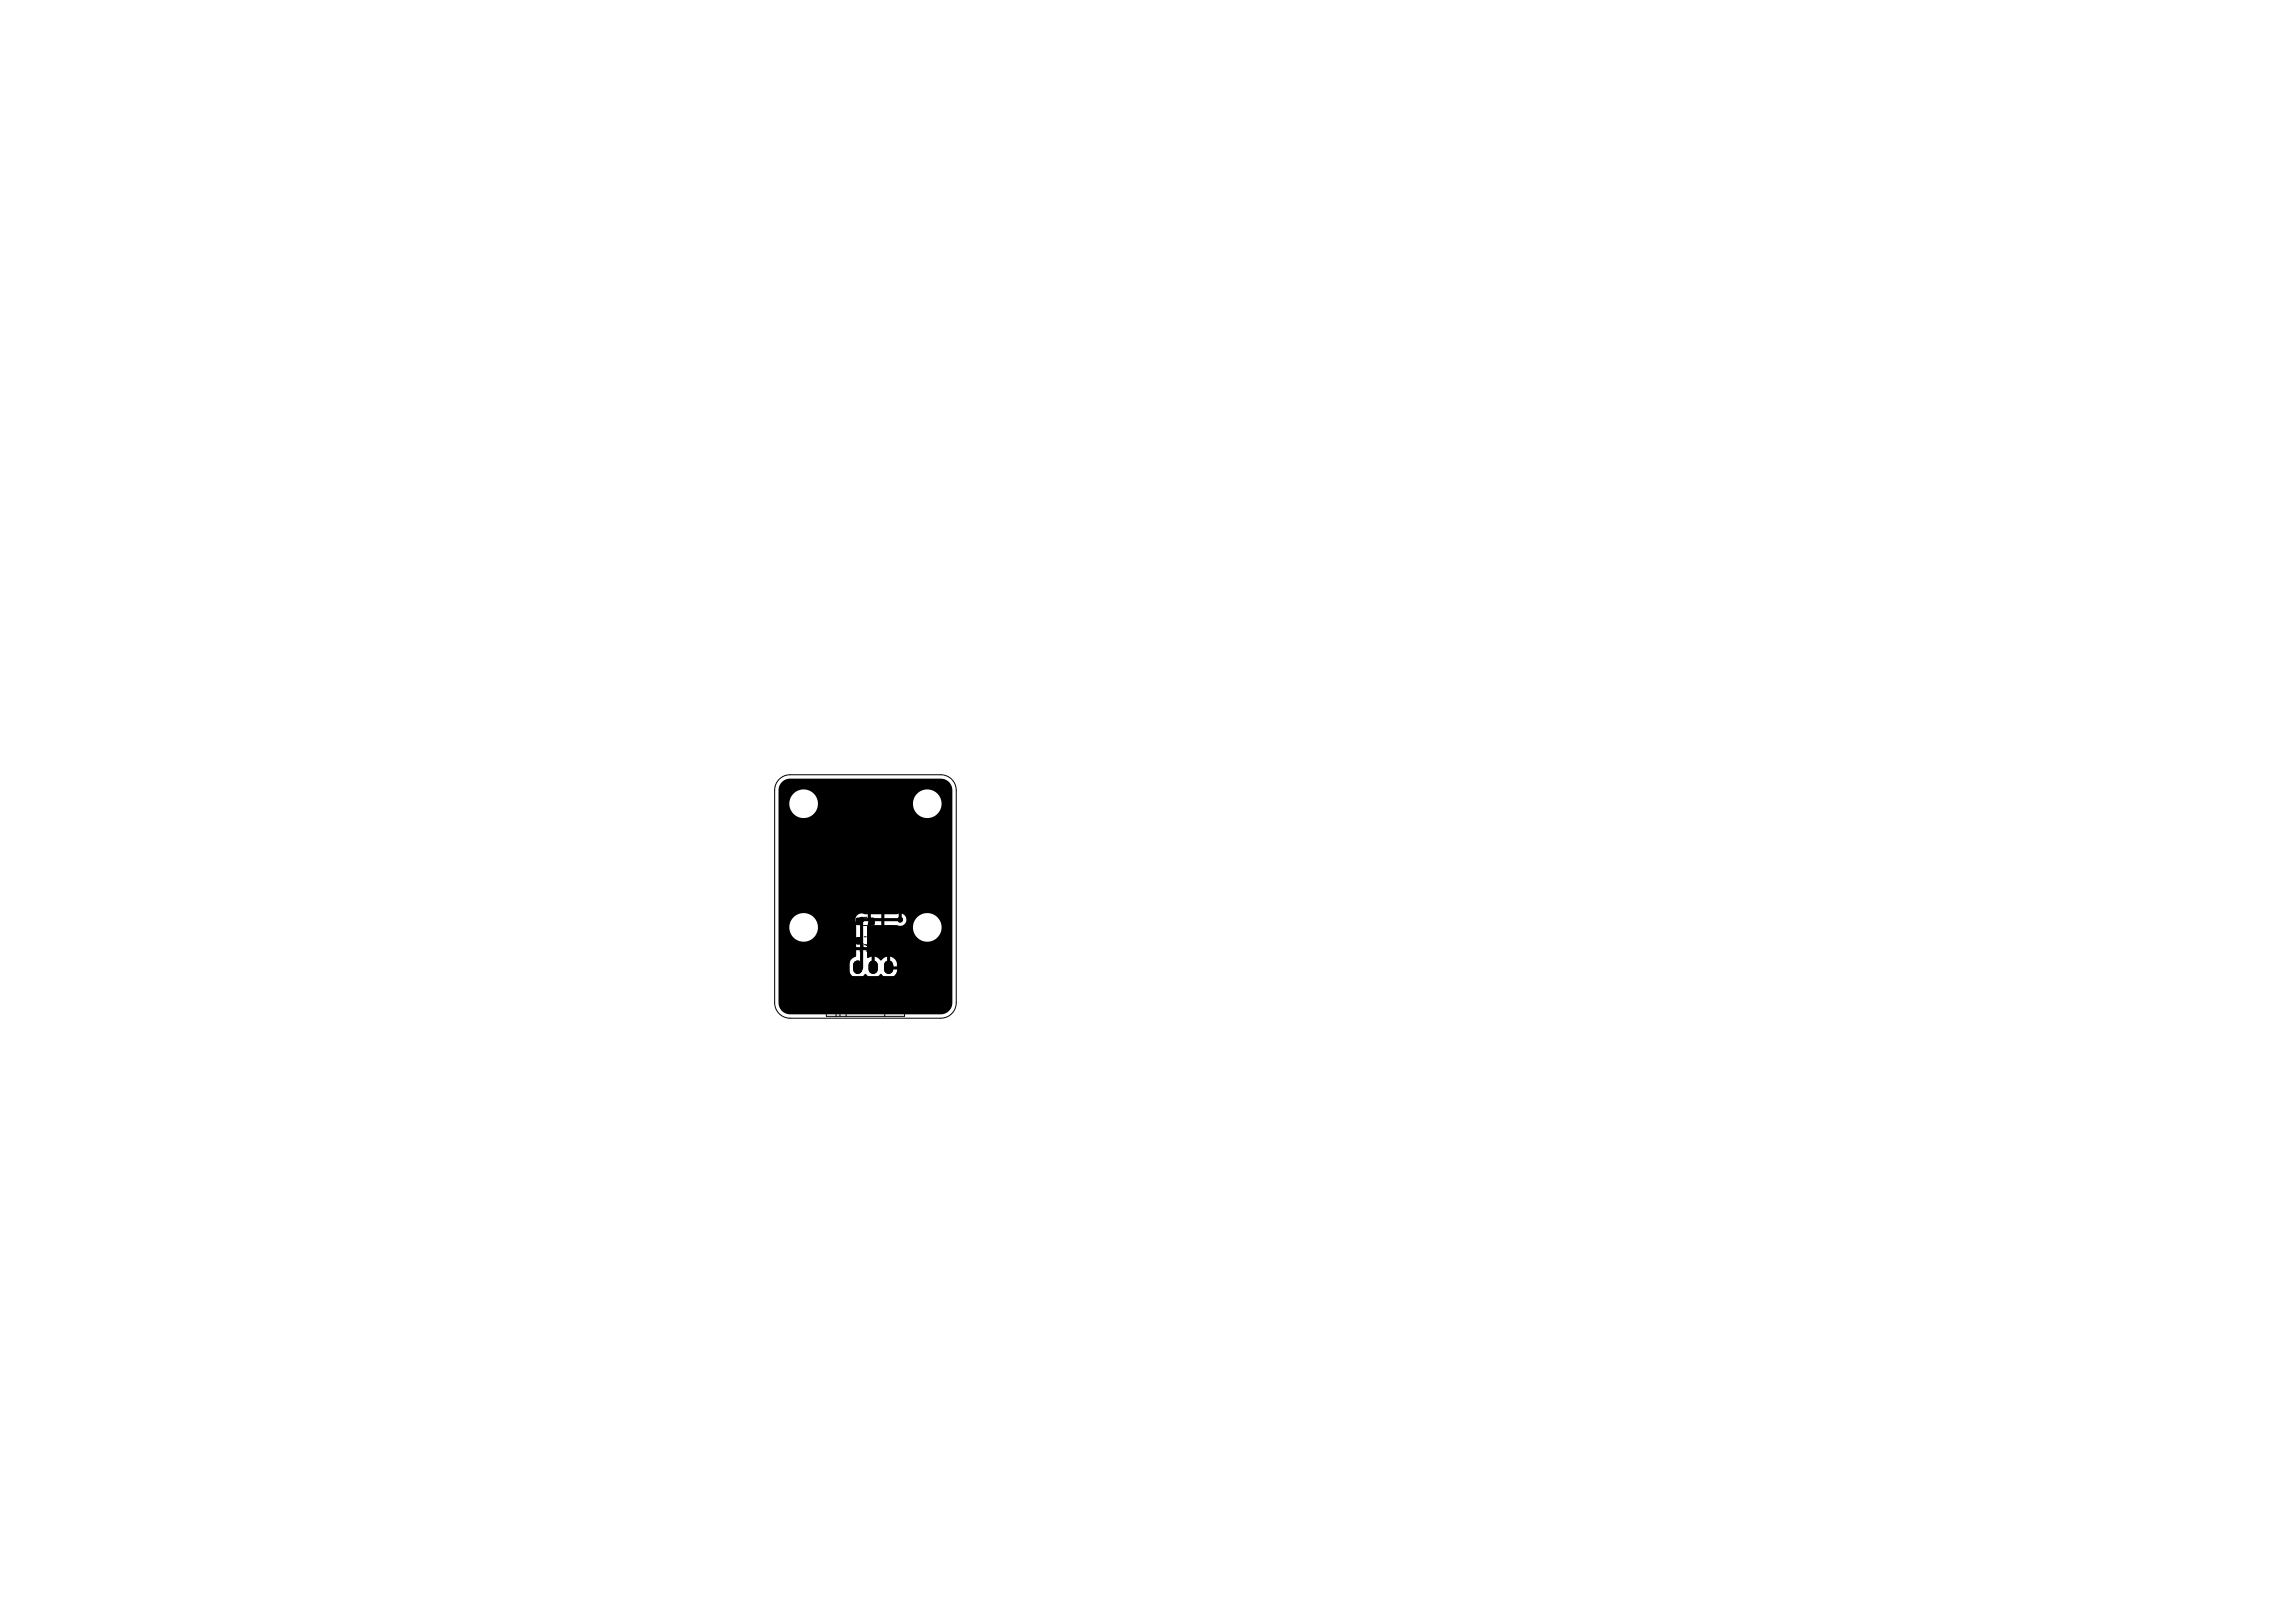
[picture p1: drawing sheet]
<svg xmlns="http://www.w3.org/2000/svg" width="297mm" height="210mm" viewBox="0 0 297 210" stroke-linecap="round" stroke-linejoin="round" font-family="sans-serif">
<defs><g id="words">
<text font-size="1" x="111" y="123.4">J1</text>
</g></defs>
<g fill="none" stroke="#000" stroke-width=".13">
<path d="M100.8 100.8a2 2 0 0 1 1.4-.6h19.6a2 2 0 0 1 1.9 2.1l.1 27.5a2 2 0 0 1-2.1 2h-19.5a2 2 0 0 1-2-2v-27.6a2 2 0 0 1 .6-1.4zM103.2 110.7v-.7l1.2-1.1h4l1.1 1.1v.7M103.2 113.3v.7l1.2 1.2h4l1.1-1.2v-.7M107.7 116.7h.5M107.7 117.7h.5M111.7 118.7h.5M111.7 119.7h.5M114.4 110.7v-.7l1.2-1.1h4l1.2 1.1v.7M114.4 113.3v.7l1.2 1.2h4l1.2-1.2v-.7M115.7 116.7h.5M115.7 117.7h.5M107.7 127.6h1v1.6h-1z"/>
<path d="M107.9 125.3v-1.6h-1v7.8h10.2v-7.8h-1v1.6M108.1 124.1v1.2h-1.2M108.2 129.3v2.2M108.2 120.7v.5M108.7 129.3v2.2M109.2 120.7v.5M109.5 131.5v-4.3h5v4.3M111.8 121.2h.3M111.8 122.2h.3M114.7 120.8v.3M115.3 127.6h1v1.6h-1zM115.7 120.8v.3"/>
<path d="M115.9 125.3h1.2M119.7 127.2h.5M119.7 128.2h.5M119.7 124.7h.5M119.7 125.7h.5"/>
</g>
<g fill="#000">
<path d="M102.5 111.1l.4-.1h1.1l.3 .1 .1 .4v1.1l-.1 .3-.4 .1h-1.1l-.3-.1-.1-.4v-1.1zM106.8 116.8h.7v.8h-.7zM108.5 111.1l.4-.1h1.1l.3 .1 .1 .4v1.1l-.1 .3-.4 .1h-1.1l-.3-.1-.1-.4v-1.1zM108.5 116.8h.6v.8h-.6zM110.8 118.8h.7v.8h-.7zM112.5 118.8h.6v.8h-.6zM113.7 111.1l.4-.1h1.1l.3 .1 .1 .4v1.1l-.1 .3-.4 .1h-1.1l-.3-.1-.1-.4v-1.1zM114.8 116.8h.7v.8h-.7zM116.5 116.8h.6v.8h-.6zM119.7 111.1l.4-.1h1.1l.3 .1 .1 .4v1.1l-.1 .3-.4 .1h-1.1l-.3-.1-.1-.4v-1.1zM101.1 101.3l.5-.4 .7-.1h19.5a1.5 1.5 0 0 1 1.4 1.5v27.5a1.5 1.5 0 0 1-1.5 1.4h-19.5a1.5 1.5 0 0 1-1.4-1.5v-4.9h9.1a1.73 1.73 0 0 0 .2 1.2 1.13 1.13 0 0 0 1.9 0h.1a1.12 1.12 0 0 0 1.9 0h.1a1.1 1.1 0 0 0 1.2 .5 1.1 1.1 0 0 0 .8-1 1.73 1.73 0 0 0-.2-1.2 1.13 1.13 0 0 0-1.9 0h-.1a1.23 1.23 0 0 0-1.6-.3l-.1-4.1h5.9a1.85 1.85 0 0 0 2.6 1.8 1.85 1.85 0 0 0 .5-3.1 1.85 1.85 0 0 0-3 1l-.1 .3h-5.9l.1-.2h3.8a.81 .81 0 0 0 1.2-.7 .81 .81 0 0 0-1.2-.7h-4.2a.81 .81 0 0 0-1 .2 .81 .81 0 0 0-.1 .9v4.3l-.1 .1a1.1 1.1 0 0 0-.8 1h-9.1v-4.9h1.3v.2a1.85 1.85 0 0 0 2.9 1.5 1.85 1.85 0 0 0 0-3.2 1.85 1.85 0 0 0-2.9 1.5h-1.3v-16h1.3v.2a1.85 1.85 0 0 0 2 1.8 1.85 1.85 0 0 0 1.8-2h12.2v.2a1.85 1.85 0 0 0 2.9 1.5 1.85 1.85 0 0 0 0-3.2 1.85 1.85 0 0 0-2.9 1.5h-12.2l-.1-.3a1.85 1.85 0 0 0-1.9-1.5 1.85 1.85 0 0 0-1.8 1.8h-1.3v-1.9zM108.5 124.3h.8l.3 .1v1.4l-.2 .2h-.8l-.2-.1v-1.4z"/>
<path d="M108.3 121.5h.8v.6h-.8zM108.3 119.8h.8v.7h-.8zM110.8 121.3h.2h.6v.2v.6l-.2 .1-.6-.1v-.1zM112.4 121.3h.1h.6l.1 .2-.1 .6-.1 .1-.6-.1-.1-.1zM114.8 121.4l.2-.1 .6 .1 .1 .1-.1 .6-.1 .1-.7-.1-.1-.1zM114.8 119.8h.2h.6l.1 .2-.1 .6-.1 .1-.7-.1-.1-.2zM118.8 124.8h.7v.8h-.7zM118.8 127.3h.7v.8h-.7zM120.5 124.8h.6v.8h-.6zM120.5 127.3h.6v.8h-.6z"/>
</g>
<path d="M111 124.9v.5M113 124.9v.5M115 124.9v.5" fill="none" stroke="#000" stroke-width="1.2"/>
<g fill="#000" stroke="#000" stroke-width=".13">
<circle cx="111.5" cy="119" r=".3"/>
<circle cx="116.5" cy="119" r=".3"/>
<circle cx="110" cy="121.8" r=".3"/>
<circle cx="116.5" cy="124.2" r=".3"/>
<circle cx="116.5" cy="127.5" r=".3"/>
</g>
<g fill="none" stroke="#000" stroke-width=".4">
<path d="M104.3 111.3h2.9M107.2 117.5v7h1.3M108.5 117.5v2.5M110.2 112.8h2.3v6.2M111.5 119v6.3h-.5v-.1M112.5 119.5v2M113.7 111.3v-.8h-6.5v6.5M115 117.5h-.7v4h.7M116.5 117.5v1.5h-5.3M119.7 112.8v.7h-4.5v3.5M109 122v.8h3.5v-.8M109.5 124.5h.2"/>
<path d="M111 121.8h-1.3v4.7h6.8M113 122v3.3M115 122v3.3h4M115.5 120.5h1v7h2.5M120.5 125.5v2"/>
</g>
<use href="#words"/>
</svg>
